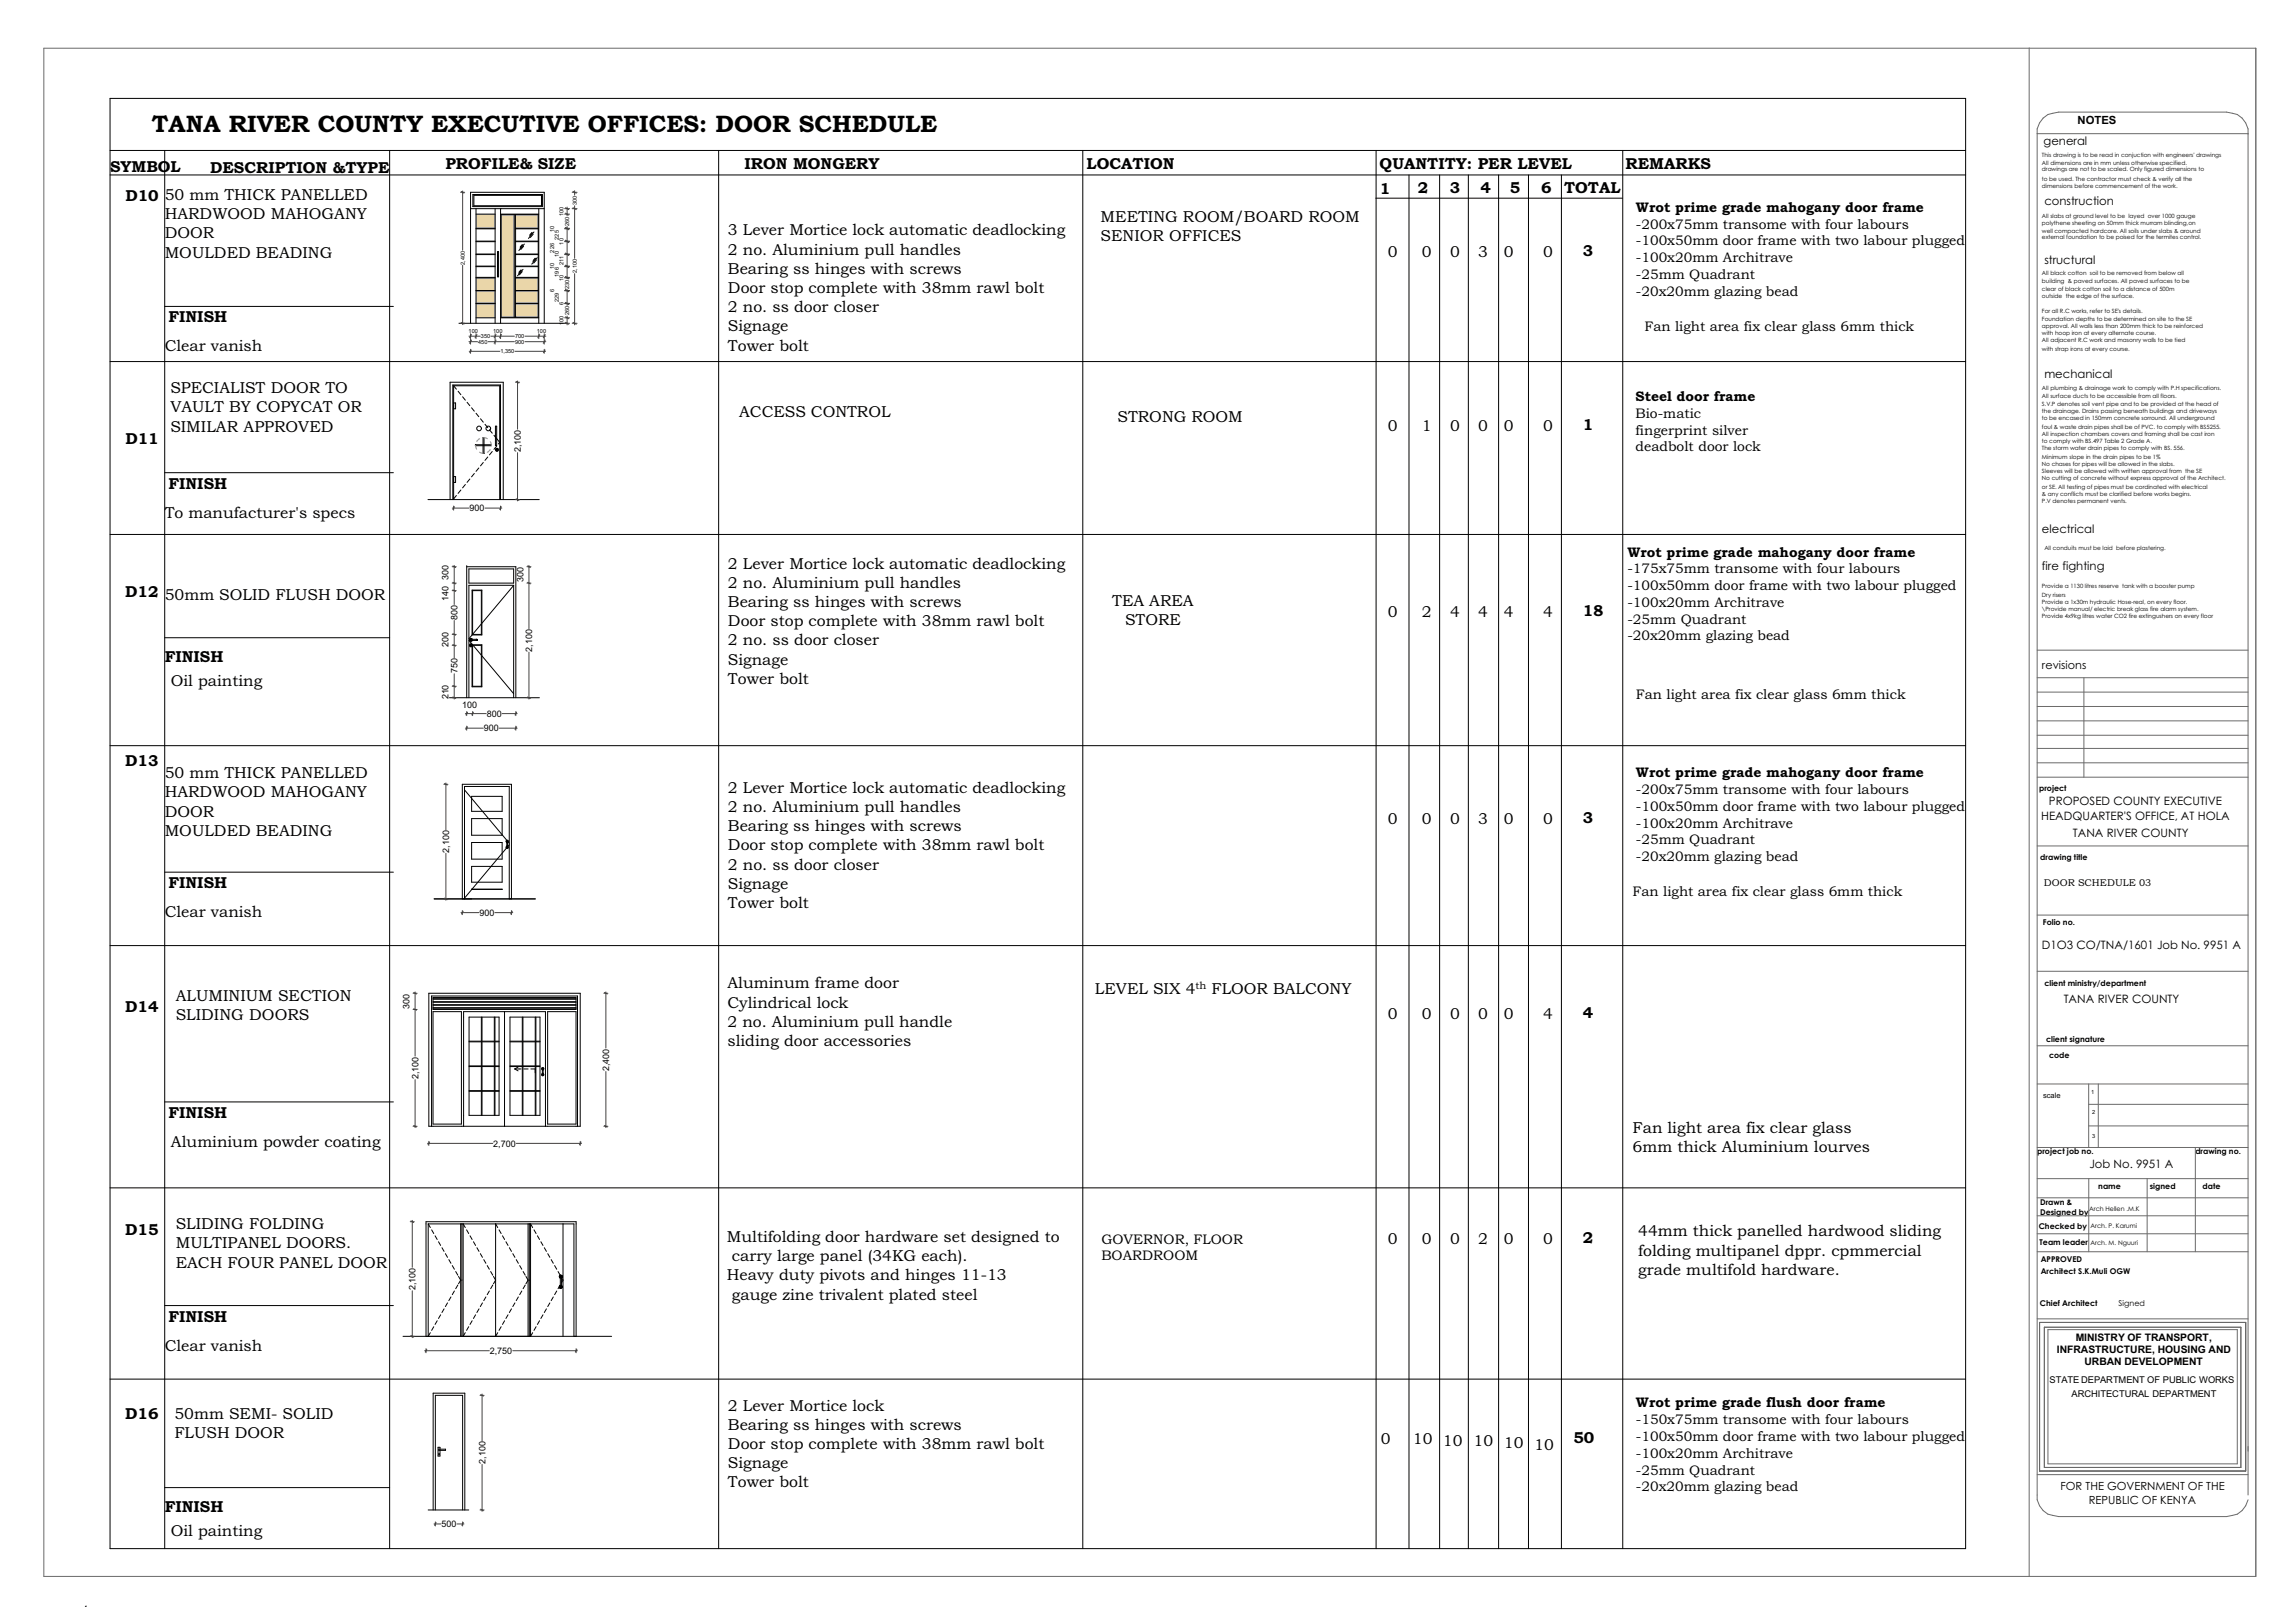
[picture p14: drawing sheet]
<svg xmlns="http://www.w3.org/2000/svg" width="841mm" height="594mm" viewBox="0 0 841 594" stroke-linecap="round" stroke-linejoin="round" font-family="sans-serif">
<defs><g id="words">
<text font-size="8.7" x="55.7" y="48.2">TANA RIVER COUNTY EXECUTIVE OFFICES: DOOR SCHEDULE</text>
<g font-size="5.8">
<text x="40.3" y="63">SYMBOL</text>
<text x="77" y="63.2">DESCRIPTION &amp;TYPE</text>
<text x="163.2" y="62.1">PROFILE&amp; SIZE</text>
<text x="272.8" y="62.1">IRON MONGERY</text>
<text x="398.2" y="61.8">LOCATION</text>
<text x="505.6" y="61.8">QUANTITY: PER LEVEL</text>
<text x="595.6" y="61.8">REMARKS</text>
<text x="505.7" y="70.9">1</text>
<text x="519.6" y="70.9">2</text>
<text x="531.3" y="70.8">3</text>
<text x="542.5" y="70.8">4</text>
<text x="553.3" y="70.8">5</text>
<text x="564.8" y="70.8">6</text>
<text x="573.2" y="70.6">TOTAL</text>
<text x="45.9" y="73.7">D10</text>
<text x="60.4" y="73.3">50 mm THICK PANELLED</text>
<text x="60.4" y="80.4">HARDWOOD MAHOGANY</text>
<text x="403.3" y="81.2">MEETING ROOM/BOARD ROOM</text>
<text x="60.4" y="87.4">DOOR</text>
<text x="266.8" y="86.3">3 Lever Mortice lock automatic deadlocking</text>
<text x="403.3" y="88.2">SENIOR OFFICES</text>
<text x="60.4" y="94.4">MOULDED BEADING</text>
<text x="266.8" y="93.3">2 no. Aluminium pull handles</text>
<text x="508.6" y="94.2">0</text>
<text x="521.1" y="94.2">0</text>
<text x="531.4" y="94.2">0</text>
<text x="541.7" y="94.2">3</text>
<text x="551.1" y="94.2">0</text>
<text x="565.4" y="94.2">0</text>
<text x="580" y="93.8">3</text>
<text x="266.8" y="100.3">Bearing ss hinges with screws</text>
<text x="266.8" y="107.4">Door stop complete with 38mm rawl bolt</text>
<text x="61.7" y="118.1">FINISH</text>
<text x="266.8" y="114.4">2 no. ss door closer</text>
<text x="266.8" y="121.4">Signage</text>
<text x="60.4" y="128.8">Clear vanish</text>
<text x="266.8" y="128.4">Tower bolt</text>
<text x="62.4" y="144.1">SPECIALIST DOOR TO</text>
<text x="62.4" y="151.1">VAULT BY COPYCAT OR</text>
<text x="270.9" y="152.8">ACCESS CONTROL</text>
<text x="409.5" y="154.8">STRONG ROOM</text>
<text x="62.4" y="158.1">SIMILAR APPROVED</text>
<text x="508.6" y="157.9">0</text>
<text x="521.1" y="157.9">1</text>
<text x="531.4" y="157.9">0</text>
<text x="541.7" y="157.9">0</text>
<text x="551.1" y="157.9">0</text>
<text x="565.4" y="157.9">0</text>
<text x="580" y="157.4">1</text>
<text x="45.9" y="162.9">D11</text>
<text x="61.7" y="179.1">FINISH</text>
<text x="60.4" y="189.7">To manufacturer's specs</text>
<text x="266.8" y="208.4">2 Lever Mortice lock automatic deadlocking</text>
<text x="266.8" y="215.4">2 no. Aluminium pull handles</text>
<text x="45.9" y="218.9">D12</text>
<text x="60.4" y="220">50mm SOLID FLUSH DOOR</text>
<text x="407.6" y="222">TEA AREA</text>
<text x="266.8" y="222.4">Bearing ss hinges with screws</text>
<text x="508.6" y="226.2">0</text>
<text x="521.1" y="226.2">2</text>
<text x="531.4" y="226.2">4</text>
<text x="541.7" y="226.2">4</text>
<text x="551.1" y="226.2">4</text>
<text x="565.4" y="226.2">4</text>
<text x="580" y="225.8">18</text>
<text x="266.8" y="229.5">Door stop complete with 38mm rawl bolt</text>
<text x="412.3" y="229">STORE</text>
<text x="266.8" y="236.5">2 no. ss door closer</text>
<text x="60.4" y="242.5">FINISH</text>
<text x="266.8" y="243.5">Signage</text>
<text x="62.6" y="251.6">Oil painting</text>
<text x="266.8" y="250.5">Tower bolt</text>
<text x="45.9" y="280.6">D13</text>
<text x="60.4" y="285.2">50 mm THICK PANELLED</text>
<text x="60.4" y="292.2">HARDWOOD MAHOGANY</text>
<text x="266.8" y="290.6">2 Lever Mortice lock automatic deadlocking</text>
<text x="60.4" y="299.2">DOOR</text>
<text x="266.8" y="297.6">2 no. Aluminium pull handles</text>
<text x="266.8" y="304.6">Bearing ss hinges with screws</text>
<text x="508.6" y="302.1">0</text>
<text x="521.1" y="302.1">0</text>
<text x="531.4" y="302.1">0</text>
<text x="541.7" y="302.1">3</text>
<text x="551.1" y="302.1">0</text>
<text x="565.4" y="302.1">0</text>
<text x="580" y="301.6">3</text>
<text x="60.4" y="306.3">MOULDED BEADING</text>
<text x="266.8" y="311.7">Door stop complete with 38mm rawl bolt</text>
<text x="266.8" y="318.7">2 no. ss door closer</text>
<text x="61.7" y="325.4">FINISH</text>
<text x="266.8" y="325.7">Signage</text>
<text x="266.8" y="332.7">Tower bolt</text>
<text x="60.4" y="336.1">Clear vanish</text>
<text x="266.6" y="362.2">Aluminum frame door</text>
<text x="401.3" y="364.2">LEVEL SIX 4</text>
<text x="444" y="364.2">FLOOR BALCONY</text>
<text x="45.9" y="370.7">D14</text>
<text x="64.4" y="366.9">ALUMINIUM SECTION</text>
<text x="266.6" y="369.2">Cylindrical lock</text>
<text x="64.4" y="373.9">SLIDING DOORS</text>
<text x="266.6" y="376.2">2 no. Aluminium pull handle</text>
<text x="508.6" y="373.5">0</text>
<text x="521.1" y="373.5">0</text>
<text x="531.4" y="373.5">0</text>
<text x="541.7" y="373.5">0</text>
<text x="551.1" y="373.5">0</text>
<text x="565.4" y="373.5">4</text>
<text x="580" y="373.1">4</text>
<text x="266.6" y="383.3">sliding door accessories</text>
<text x="61.7" y="409.6">FINISH</text>
<text x="598.3" y="415">Fan light area fix clear glass</text>
<text x="62.7" y="420.3">Aluminium powder coating</text>
<text x="598.3" y="422">6mm thick Aluminium lourves</text>
<text x="45.9" y="452.6">D15</text>
<text x="64.4" y="450.4">SLIDING FOLDING</text>
<text x="266.3" y="455.2">Multifolding door hardware set designed to</text>
<text x="580" y="455.6">2</text>
<text x="600.3" y="453.1">44mm thick panelled hardwood sliding</text>
<text x="64.4" y="457.5">MULTIPANEL DOORS.</text>
<text x="508.6" y="456">0</text>
<text x="521.1" y="456">0</text>
<text x="531.4" y="456">0</text>
<text x="541.7" y="456">2</text>
<text x="551.1" y="456">0</text>
<text x="565.4" y="456">0</text>
<text x="600.3" y="460.1">folding multipanel dppr. cpmmercial</text>
<text x="64.4" y="464.5">EACH FOUR PANEL DOOR</text>
<text x="268.2" y="462.2">carry large panel (34KG each).</text>
<text x="600.3" y="467.1">grade multifold hardware.</text>
<text x="266.3" y="469.2">Heavy duty pivots and hinges 11-13</text>
<text x="268.2" y="476.3">gauge zine trivalent plated steel</text>
<text x="61.7" y="484.3">FINISH</text>
<text x="60.4" y="494.9">Clear vanish</text>
<text x="45.9" y="519.9">D16</text>
<text x="63.9" y="520">50mm SEMI- SOLID</text>
<text x="266.8" y="516.9">2 Lever Mortice lock</text>
<text x="63.9" y="527">FLUSH DOOR</text>
<text x="266.8" y="523.9">Bearing ss hinges with screws</text>
<text x="266.8" y="530.9">Door stop complete with 38mm rawl bolt</text>
<text x="506" y="529.3">0</text>
<text x="517.7" y="529.3">10</text>
<text x="528.7" y="529.9">10</text>
<text x="540" y="529.9">10</text>
<text x="551.1" y="530.6">10</text>
<text x="562.2" y="531.2">10</text>
<text x="576.6" y="528.8">50</text>
<text x="266.8" y="538">Signage</text>
<text x="266.8" y="545">Tower bolt</text>
<text x="60.4" y="553.9">FINISH</text>
<text x="62.6" y="563">Oil painting</text>
</g>
<g font-size="5.1">
<text x="599.5" y="77.6">Wrot prime grade mahogany door frame</text>
<text x="599.5" y="83.8">-200x75mm transome with four labours</text>
<text x="599.5" y="89.9">-100x50mm door frame with two labour plugged</text>
<text x="599.5" y="96.1">-100x20mm Architrave</text>
<text x="599.5" y="102.2">-25mm Quadrant</text>
<text x="599.5" y="108.4">-20x20mm glazing bead</text>
<text x="602.6" y="121.2">Fan light area fix clear glass 6mm thick</text>
<text x="599.3" y="147">Steel door frame</text>
<text x="599.3" y="153.1">Bio-matic</text>
<text x="599.3" y="159.3">fingerprint silver</text>
<text x="599.3" y="165.4">deadbolt door lock</text>
<text x="596.4" y="203.9">Wrot prime grade mahogany door frame</text>
<text x="596.4" y="210.1">-175x75mm transome with four labours</text>
<text x="596.4" y="216.2">-100x50mm door frame with two labour plugged</text>
<text x="596.4" y="222.4">-100x20mm Architrave</text>
<text x="596.4" y="228.6">-25mm Quadrant</text>
<text x="596.4" y="234.7">-20x20mm glazing bead</text>
<text x="599.5" y="256">Fan light area fix clear glass 6mm thick</text>
<text x="599.5" y="284.8">Wrot prime grade mahogany door frame</text>
<text x="599.5" y="291">-200x75mm transome with four labours</text>
<text x="599.5" y="297.1">-100x50mm door frame with two labour plugged</text>
<text x="599.5" y="303.3">-100x20mm Architrave</text>
<text x="599.5" y="309.4">-25mm Quadrant</text>
<text x="599.5" y="315.6">-20x20mm glazing bead</text>
<text x="598.3" y="328.4">Fan light area fix clear glass 6mm thick</text>
<text x="403.6" y="455.7">GOVERNOR, FLOOR</text>
<text x="403.6" y="461.9">BOARDROOM</text>
<text x="599.5" y="515.7">Wrot prime grade flush door frame</text>
<text x="599.5" y="521.9">-150x75mm transome with four labours</text>
<text x="599.5" y="528">-100x50mm door frame with two labour plugged</text>
<text x="599.5" y="534.2">-100x20mm Architrave</text>
<text x="599.5" y="540.3">-25mm Quadrant</text>
<text x="599.5" y="546.5">-20x20mm glazing bead</text>
</g>
<g font-size="4.3">
<text x="748.9" y="53.3">general</text>
<text x="749.1" y="75.1">construction</text>
<text x="749.1" y="96.6">structural</text>
<text x="749.1" y="138.3">mechanical</text>
<text x="748.3" y="195.4">electrical</text>
<text x="748.3" y="209">fire fighting</text>
</g>
<g font-size="4.2">
<text x="750.8" y="295.1">PROPOSED COUNTY EXECUTIVE</text>
<text x="748" y="300.5">HEADQUARTER'S OFFICE, AT HOLA</text>
<text x="759.6" y="306.8">TANA RIVER COUNTY</text>
<text x="748.2" y="347.7">D1O3 CO/TNA/1601 Job No. 9951 A</text>
<text x="756.3" y="367.6">TANA RIVER COUNTY</text>
<text x="765.7" y="428">Job No. 9951 A</text>
</g>
<g font-size="4.1">
<text x="761.3" y="45.6">NOTES</text>
<text x="748.3" y="245.1">revisions</text>
<text x="755.1" y="546">FOR THE GOVERNMENT OF THE</text>
<text x="765.4" y="551.2">REPUBLIC OF KENYA</text>
</g>
<g font-size="3.8">
<text x="438.1" y="362.3">th</text>
<text x="760.7" y="491.5">MINISTRY OF TRANSPORT,</text>
<text x="753.7" y="495.9">INFRASTRUCTURE, HOUSING AND</text>
<text x="763.8" y="500.2">URBAN DEVELOPMENT</text>
</g>
<text font-size="3.6" x="749" y="324.8">DOOR SCHEDULE 03</text>
<g font-size="3.4">
<text x="751.1" y="506.9">STATE DEPARTMENT OF PUBLIC WORKS</text>
<text x="759.1" y="511.8">ARCHITECTURAL DEPARTMENT</text>
</g>
<g font-size="3.3">
<text x="190.8" y="165.7" transform="rotate(-90 190.8 165.7)">2,100</text>
<text x="172.1" y="187.4">900</text>
<text x="164.4" y="212.5" transform="rotate(-90 164.4 212.5)">300</text>
<text x="191.8" y="213.4" transform="rotate(-90 191.8 213.4)">300</text>
<text x="164.4" y="220.3" transform="rotate(-90 164.4 220.3)">140</text>
<text x="167.6" y="227.2" transform="rotate(-90 167.6 227.2)">800</text>
<text x="164.4" y="237.2" transform="rotate(-90 164.4 237.2)">200</text>
<text x="195" y="238.8" transform="rotate(-90 195 238.8)">2,100</text>
<text x="167.6" y="246.7" transform="rotate(-90 167.6 246.7)">750</text>
<text x="164.4" y="256.3" transform="rotate(-90 164.4 256.3)">210</text>
<text x="169.4" y="259.5">100</text>
<text x="178.4" y="262.7">800</text>
<text x="177.3" y="268">900</text>
<text x="164.6" y="312.5" transform="rotate(-90 164.6 312.5)">2,100</text>
<text x="175.7" y="335.6">900</text>
<text x="150.1" y="369.7" transform="rotate(-90 150.1 369.7)">300</text>
<text x="153.3" y="395.4" transform="rotate(-90 153.3 395.4)">2,100</text>
<text x="223.2" y="392.4" transform="rotate(-90 223.2 392.4)">2,400</text>
<text x="180.8" y="420.2">2,700</text>
<text x="152.3" y="472.8" transform="rotate(-90 152.3 472.8)">2,100</text>
<text x="179.5" y="496.2">2,750</text>
<text x="177.9" y="536.4" transform="rotate(-90 177.9 536.4)">2,100</text>
<text x="161.8" y="559.6">500</text>
</g>
<g font-size="2.9">
<text x="747.2" y="289.7">project</text>
<text x="747.7" y="315.1">drawing title</text>
<text x="748.6" y="338.8">Folio no.</text>
<text x="749.1" y="361.3">client ministry/department</text>
<text x="749.8" y="381.9">client signature</text>
<text x="750.9" y="387.7">code</text>
<text x="746.5" y="423">project job no.</text>
<text x="804.5" y="423">drawing no.</text>
<text x="768.9" y="435.7">name</text>
<text x="787.8" y="435.7">signed</text>
<text x="807.1" y="435.7">date</text>
<text x="747.6" y="441.5">Drawn &amp;</text>
<text x="747.6" y="445.2">Designed by</text>
<text x="747.1" y="450.4">Checked by</text>
<text x="747.4" y="456.3">Team leader</text>
<text x="747.8" y="462.5">APPROVED</text>
<text x="747.8" y="466.7">Architect S.K.Muli OGW</text>
<text x="747.5" y="478.6">Chief Architect</text>
<text x="776.4" y="478.4">Signed</text>
</g>
<text font-size="2.8" x="748.7" y="402.3">scale</text>
<g font-size="2.3">
<text x="765.5" y="443.8">Arch Hellen .M.K</text>
<text x="766" y="450">Arch. P. Karumi</text>
<text x="766" y="456.1">Arch. M. Nguuri</text>
</g>
<g font-size="2.1">
<text x="748.3" y="57.4">This drawing is to be read in conjuction with engineers' drawings</text>
<text x="748.3" y="60.6">All dimensions are in mm unless otherwise specified.</text>
<text x="748.3" y="62.7">drawings are not to be scaled. Only figured dimensions to</text>
<text x="748.3" y="66.3">to be used. The contractor must check &amp; verify all the</text>
<text x="748.3" y="69">dimensions before commencement of the work.</text>
<text x="211.3" y="75.2" transform="rotate(-90 211.3 75.2)">300</text>
<text x="206.5" y="79.2" transform="rotate(-90 206.5 79.2)">100</text>
<text x="208.6" y="82.8" transform="rotate(-90 208.6 82.8)">260</text>
<text x="748.3" y="79.8">All slabs at ground level to be layed over 1000 gauge</text>
<text x="748.3" y="82.5">polythene sheeting on 50mm thick murram blinding,on</text>
<text x="203.1" y="84.9" transform="rotate(-90 203.1 84.9)">10</text>
<text x="204.8" y="87.8" transform="rotate(-90 204.8 87.8)">225</text>
<text x="206.5" y="89.6" transform="rotate(-90 206.5 89.6)">10</text>
<text x="748.3" y="85.5">well compacted hardcore. All soils under slabs &amp; around</text>
<text x="748.3" y="87.7">external foundation to be poised for the termites control.</text>
<text x="203.1" y="92.5" transform="rotate(-90 203.1 92.5)">226</text>
<text x="204.8" y="94.3" transform="rotate(-90 204.8 94.3)">10</text>
<text x="170.3" y="97" transform="rotate(-90 170.3 97)">2,400</text>
<text x="203.1" y="98.8" transform="rotate(-90 203.1 98.8)">10</text>
<text x="204.8" y="101.4" transform="rotate(-90 204.8 101.4)">196</text>
<text x="206.5" y="97" transform="rotate(-90 206.5 97)">211</text>
<text x="211.3" y="100" transform="rotate(-90 211.3 100)">2,100</text>
<text x="748.3" y="100.9">All black cotton soil to be removed from below all</text>
<text x="203.1" y="107.1" transform="rotate(-90 203.1 107.1)">6</text>
<text x="206.5" y="102.9" transform="rotate(-90 206.5 102.9)">10</text>
<text x="208.6" y="105.8" transform="rotate(-90 208.6 105.8)">230</text>
<text x="748.3" y="103.5">building &amp; paved surfaces. All paved surfaces to be</text>
<text x="748.3" y="106.6">clear of black cotton soil to a distance of 500m</text>
<text x="204.8" y="110.6" transform="rotate(-90 204.8 110.6)">229</text>
<text x="206.5" y="111.8" transform="rotate(-90 206.5 111.8)">6</text>
<text x="748.3" y="109.3">outside the edge of the surface.</text>
<text x="206.5" y="119.2" transform="rotate(-90 206.5 119.2)">100</text>
<text x="208.6" y="115.6" transform="rotate(-90 208.6 115.6)">260</text>
<text x="748.3" y="114.5">For all R.C works, refer to SE's details.</text>
<text x="748.3" y="117.6">Foundation depths to be determined on site to the SE</text>
<text x="171.7" y="121.9">100</text>
<text x="175.2" y="126">450</text>
<text x="176.2" y="123.9">350</text>
<text x="180.7" y="121.9">100</text>
<text x="188.7" y="123.9">700</text>
<text x="188.7" y="126">900</text>
<text x="196.7" y="121.9">100</text>
<text x="748.3" y="120.2">approval. All walls less than 200mm thick to be reinforced</text>
<text x="748.3" y="122.9">with hoop iron at every alternate course.</text>
<text x="748.3" y="125.5">All adjacent R.C work and masonry walls to be tied</text>
<text x="183.4" y="129.5">1,350</text>
<text x="748.3" y="128.6">with strap irons at every course.</text>
<text x="748.3" y="143.1">All plumbing &amp; drainage work to comply with P.H specifications.</text>
<text x="748.3" y="145.7">All surface ducts to be accessible from all floors.</text>
<text x="748.3" y="148.8">S.V.P denotes soil vent pipe and to be provided at the head of</text>
<text x="748.3" y="151.4">the drainage. Drains passing beneath buildings and driveways</text>
<text x="748.3" y="154">to be encased in 150mm concrete sorround. All underground</text>
<text x="748.3" y="157.1">foul &amp; waste drain pipes shall be of PVC. to comply with BS5255.</text>
<text x="748.3" y="159.8">All inspection chambers covers and framing shall be cast iron</text>
<text x="748.3" y="162.4">to comply with BS.497 Table 2 Grade A.</text>
<text x="748.3" y="165">The storm water drain pipes to comply with BS. 556.</text>
<text x="748.3" y="168.1">Minimum slope in the drain pipes to be 1%</text>
<text x="748.3" y="170.7">No chases for pipes will be allowed in the slabs.</text>
<text x="748.3" y="173.4">Sleeves will be allowed with written approval from the SE</text>
<text x="748.3" y="176">No cutting of concrete without express approval of the Architect.</text>
<text x="748.3" y="179.1">or SE. All testing of pipes must be cordinated with electrical</text>
<text x="748.3" y="181.7">&amp; any conflicts must be clarified before works begins.</text>
<text x="748.3" y="184.3">P.V denotes permanent vents.</text>
<text x="749.1" y="201.5">All conduits must be laid before plastering.</text>
<text x="748.3" y="215.5">Provide a 1130 litres reserve tank with a booster pump</text>
<text x="748.3" y="218.6">Dry risers</text>
<text x="748.3" y="221.2">Provide a 1x30m hydraulic Hose-real, on every floor.</text>
<text x="748.3" y="223.9">\Provide manual/ electric break glass fire alarm system.</text>
<text x="748.3" y="226.5">Provide 4x9kg litres water CO2 fire extingushers on every floor</text>
<text x="766.3" y="400.9">1</text>
<text x="766.7" y="408.4">2</text>
<text x="766.7" y="417.1">3</text>
</g>
</g></defs>
<path d="M31.7 588.6h-.4" fill="none" stroke="#000" stroke-width=".37"/>
<g fill="none" stroke="#6a6a6a" stroke-width=".37">
<path d="M16.1 17.7h810.5v560h-810.5zM743.6 17.5v560.2M746.5 49h77.3M746.5 238.2h77.3M746.5 248.3h77.3M746.5 253.6h77.3M746.5 258.9h77.3M763.6 248.3v36.5M746.5 264.2h77.3M746.5 269.4h77.3M746.5 274.3h77.3M746.5 279.5h77.3"/>
<path d="M746.5 284.8h77.3M746.5 310h77.3M746.5 335.3h77.3M746.5 355.9h77.3M746.5 397.2h77.3M746.5 383.2h77.3M765.4 397.2v23.3M768.9 397.2v23.3M765.4 412.6h58.4M765.4 404.7h58.4M746.5 431.9h77.3M746.5 420.5h77.3"/>
<path d="M746.5 438.9h77.3M765.4 431.9v26.8M786.8 431.9v26.8M804.5 420.5v38.2M746.5 458.7h77.3M746.5 445.5h77.3M746.5 452.1h77.3M746.5 483.3h77.3M747.4 484.6h75.5v54.5h-75.5zM749.1 486.4h72.1v51.3h-72.1zM750.5 487.2h69.3v49.2h-69.3zM746.5 540.4h77.3"/>
<path d="M823.8 547.8v-500.6a7.1 7.1 0 0 0-5.7-5.7l-2.2-.4h-61.5l-2.2 .4a7.1 7.1 0 0 0-5.7 5.7v502.4a7.1 7.1 0 0 0 5.7 5.7l2.2 .4h61.5l2.2-.4a7.1 7.1 0 0 0 5.7-5.7"/>
</g>
<path d="M188.9 111.3h8.3v5h-8.3z" fill-rule="evenodd" fill="#fff"/>
<path d="M189 111.3l-.1 .1M189.8 111.3l-.9 1.5M191.2 111.3l-2.3 4.7M193.1 111.3l-1.6 2.8-1.6 2.2M194 111.3l-1.1 2.1-2.1 2.9M194.7 111.3l-3.2 5M195.5 111.3l-3.1 5M196.8 111.3l-2.2 3.5-.6 1.5M197.2 115.2l-.5 1.1M197.2 113.1l-1.4 3.2M197.2 116.1l-.1 .2" fill="none" stroke="#fff" stroke-width=".37"/>
<path d="M188.9 106.6h8.3v4.5h-8.3z" fill-rule="evenodd" fill="#fff"/>
<path d="M190.2 106.6l-1.3 2.7M191.2 106.6l-2.3 4.1M192.1 106.6l-3 4.5M192.9 106.6l-2.9 4.5M194.2 106.6l-2.9 4.5M195.3 106.6l-1 1.6-1.1 2.9M196.8 106.6l-1.7 2.4-1 2.1M197.2 108.7l-1.6 2.4M197.2 110.7l-.2 .4M197.2 107.4l-2.3 3.7" fill="none" stroke="#fff" stroke-width=".37"/>
<path d="M188.9 101.8h8.3v4.6h-8.3z" fill-rule="evenodd" fill="#fff"/>
<path d="M189.5 101.8l-.6 .8M190.3 101.8l-1.4 2.1M191.5 101.8l-2.6 4.1M192.7 101.8a10.4 10.4 0 0 0-2.4 4.6M193 106.3v.1M194.2 101.8l-2.9 4.6M195.2 101.8l-3 4.6M196.1 101.8l-3.1 4.5M197.2 103.6l-1.8 2.8M197.2 105.9l-.3 .5M197.2 102l-2.9 4.4" fill="none" stroke="#fff" stroke-width=".37"/>
<path d="M188.9 78.7h8.3v5h-8.3z" fill-rule="evenodd" fill="#fff"/>
<g fill="none" stroke="#fff" stroke-width=".37">
<path d="M190.5 78.7l-1.6 2.8M192.1 78.7l-3.2 4.2M193 78.7l-3.5 5M193.5 78.7l-3.2 5M194.3 78.7l-3 5M195.6 78.7l-1.1 1.9-1.3 3M195.6 78.7h.1M197.2 78.7l-1.3 2.8-1.3 2.2M195.5 83.6l-.1 .1M197.2 82.9l-.5 .8M197.2 80.7l-1.7 2.9M197.2 81.6l-1.3 2.1"/>
<path d="M197.2 82.9h.1"/>
</g>
<g fill="#f2d696">
<path d="M183.6 78.7h4.8v37.6h-4.8z" fill-rule="evenodd"/>
<path d="M188.9 78.7h8.3v5h-8.3z" fill-rule="evenodd"/>
<path d="M188.9 101.8h8.3v4.6h-8.3z" fill-rule="evenodd"/>
<path d="M188.9 106.6h8.3v4.5h-8.3z" fill-rule="evenodd"/>
<path d="M188.9 111.3h8.3v5h-8.3z" fill-rule="evenodd"/>
</g>
<path d="M173.1 78.7h8.3v5h-8.3z" fill-rule="evenodd" fill="#fff"/>
<path d="M173.7 78.7l-.6 .7M175.3 78.7l-2.2 3M176.3 78.7l-3.2 4.5M177.3 78.7l-3.6 5M178.6 78.7l-3.7 5M179.8 78.7l-3.8 5M181.2 78.7l-3.5 5M181.4 79.8l-2.8 3.9M179.6 83.6l-.1 .1M181.4 82.8l-.6 .9M181.4 81.2l-1.8 2.4" fill="none" stroke="#fff" stroke-width=".37"/>
<g fill="#f2d696">
<path d="M174.4 78.7h7v5h-7z" fill-rule="evenodd"/>
<path d="M174.4 101.8h7v4.6h-7z" fill-rule="evenodd"/>
<path d="M174.4 106.6h7v4.6h-7z" fill-rule="evenodd"/>
<path d="M174.4 111.3h7v5.2h-7z" fill-rule="evenodd"/>
</g>
<g fill="none" stroke="#000" stroke-width=".37">
<path d="M40.3 36.1h680v531.4h-680zM40.3 55.1h680M60.4 55.1v512.4M142.8 55.1v512.4M263.3 55.1v512.4M396.8 55.1v512.4M504.3 55.1v512.4M594.7 55.1v512.4M40.3 64.1h680M172.4 76.5h27M173.3 71.3h25.5v4.4h-25.5zM173.7 71.6h24.7v3.8h-24.7z"/>
<path d="M174.4 78.5h7M174.4 76.5v42M181.4 76.5v42M183.4 76.5v42M183.4 78.5h14M183.6 76.4v.1M183.6 78.7h13.6v37.6h-13.6zM188.4 78.7v37.6M188.9 78.7v37.6M197.4 76.5v42M504.2 72.6h90.3M516.3 64.1v503.4"/>
<path d="M527.6 64.1v503.4M538.1 64.1v503.4M549.2 64.1v503.4M560.1 64.1v503.4M572.2 64.1v503.4M174.4 97.5h7M174.4 88.4h7M174.4 83.7h7M174.4 93.1h7M174.4 88.6h7M174.4 83.9h7M174.4 93.3h7"/>
<path d="M174.4 97.7h7M182.3 92.2h.4v9.2h-.4zM188.9 97.5h8.3M188.9 88.4h8.3M188.9 83.7h8.3M188.9 93.1h8.3M188.9 88.6h8.3M188.9 83.9h8.3M188.9 93.3h8.3M188.9 97.7h8.3M190.9 98.9l-.7 .9M191.1 99l-1 1.2"/>
<path d="M191.4 99.5l-1 1.2M191.4 89.6l-.7 .9M191.6 89.7l-1 1.2M191.7 98.7l-2.1 2.4M191.9 90.2l-1.1 1.2M192.2 89.4l-2.1 2.4M194.9 85.2l-.7 .9M195.1 85.3l-1 1.2M195.4 85.8l-1 1.2M195.7 85l-2.1 2.4M196.1 94.6l-.7 .9M196.3 94.7l-1 1.2"/>
<path d="M196.6 95.2l-1 1.2M196.9 94.4l-2 2.4M60.4 112.3h83.8M168.2 118.5h39.6M172.4 118.5v-48h27v48M174.4 116.5h7M174.4 106.6h7M174.4 111.3h7M174.4 101.8h7M174.4 106.4h7M174.4 111.2h7M174.4 101.6h7"/>
<path d="M183.4 116.5h14M188.9 106.6h8.3M188.9 111.3h8.3M188.9 101.8h8.3M188.9 106.4h8.3M188.9 111.2h8.3M188.9 101.6h8.3M40.3 132.5h680M166.2 141.4h16.9v41.7M166.2 141.4l1 1.2M166.2 141.4v41.7M166.2 147.7h.7v2.1h-.7"/>
<path d="M167.9 143.4l1 1.2M169.5 145.4l1 1.2M171.2 147.4l1 1.3M172.8 149.4l1 1.3M174.4 151.4l1.1 1.3M176.1 153.5l1 1.2M177.7 155.5l1 1.2M179.4 157.5l1 1.2M181 159.5l1 1.3M181.6 156.2h.4v7h-.4zM60.4 173.2h83.8M166.2 174.6h.7v2.2h-.7"/>
<path d="M168.9 179.6l-1 1.2M170.5 177.5l-1 1.3M172.2 175.5l-1 1.3M173.8 173.5l-1 1.2M174.2 163h5.8v.3h-5.8M174.2 163v.3M174.3 163v.3M175.5 171.5l-1.1 1.2M177 166.1v-5.7h.4v5.7M177 166.1h.4M177.1 169.5l-1 1.2M178.7 167.5l-1 1.2"/>
<path d="M180.4 165.4l-1 1.3M182 164.7v.4M182 165.1h.1M182 163.4l-1 1.3M182.1 160.8l1 1.3-.5 .6M182.2 165.1h-.2M182.2 165.1h.1M182.2 164.5l-.2 .1M182.2 164.5v.1M182.2 164.6v.5M40.3 195.8h680M156.8 183.1h40.8"/>
<path d="M165.9 183.1v-42h17.5v42M167.2 181.6l-1 1.2M184.4 183.1v-43h-19.5v43M171 207.3v48.4M171 207.7h18v48M171.8 208.5h16.4v5.2h-16.4zM173 216.2h3.6v16.5h-3.6zM173.2 216.4h3.2v16.1h-3.2zM188.2 214.5l-11.6 13.9M60.4 233.7h82.4M171.8 234.6l1.4 1.7M172.4 234.5l.1 .1"/>
<path d="M172.4 234.3h2.4l.2 .2-.2 .2h-2.2zM172.5 236.2l-.1 .1M172.5 234.3l-.1 .2M172.5 236.2l.2 .1-.1 .5zM172.6 234.3v.3M172.7 234.3v.3M173 236.3h3.6v15.4h-3.6zM173 232.7l-1.2 1.4M173.1 234.7h.1M173.1 234.3a.54 .54 0 0 0-.8-.2 .54 .54 0 0 0-.1 .8 .54 .54 0 0 0 .9-.2M173.2 236.5h3.2v15h-3.2zM173.4 236.5l3 3.6"/>
<path d="M174.7 234.3v.3M174.8 234.3v.3M176.4 228.6l-3.2 3.8M164.7 255.7h33M176.6 240.3l11.6 13.9M188.2 255.7v-41.2h-16.4v41.2M40.3 273.2h680M170.2 289.4l15.5 18.5M172.8 291.8h11.2v5.5h-11.2zM172.8 300h11.2v6.1h-11.2zM60.4 319.6h83.8M172.8 317.5h11.2v5.8h-11.2z"/>
<path d="M172.8 308.7h11.2v6.1h-11.2zM185.6 310.8l-15.4 18.3M185.7 308.6v.1M185.7 307.9l-.2 .4 .2 .3M185.7 307.9l.5 .2v.4M185.7 310.1h.1M185.9 308.2h.1M185.9 308.2v2.4M185.9 310.6h.1M186 310.1a.4 .4 0 0 1 .2 .6 .4 .4 0 0 1-.7 .1 .4 .4 0 0 1 .2-.7M186.2 308.5l.4 .5M186.2 308.5l-.2 .2"/>
<path d="M186.6 309.6l-.5 .6M159.1 329.4h37.1M169.4 329.4v-42h18v42M172.8 325.8l11.2 .1zM186.6 329.4v-41.2h-16.4v41.2M40.3 346.5h680M157.1 364h55.5v48.7h-55.5zM158.7 369.5h52.4M158.7 369.3h52.4M158.7 368.4h52.4M158.7 368.2h52.4M158.7 367.3h52.4"/>
<path d="M158.7 367.1h52.4M158.7 366.2h52.4M158.7 366h52.4M158.7 365.5h52.4v4.4h-52.4zM158.7 370.7h10.4v41.2h-10.4zM171.9 372.7h11v36h-11zM176.4 372.7v8.8h-4.5M181.1 372.7v8.8h-4.5v-8.8M181.4 372.7v8.8h1.5M184.9 370.7v42M186.9 372.7h11v36h-11zM191.4 372.7v8.8h-4.5"/>
<path d="M196.1 372.7v8.8h-4.5v-8.8M196.4 372.7v8.8h1.5M200.7 370.7h10.4v41.2h-10.4zM171.9 381.8h4.5v8.8h-4.5M171.9 390.8h4.5v8.9h-4.5M171.9 399.9h4.5v8.8M176.6 381.8h4.5v8.8h-4.5zM176.6 390.8h4.5v8.9h-4.5zM182.9 399.9h-1.5v8.8M182.9 390.8h-1.5v8.9h1.5M182.9 381.8h-1.5v8.8h1.5M186.9 399.9h4.5v8.8"/>
<path d="M186.9 390.8h4.5v8.9h-4.5M186.9 381.8h4.5v8.8h-4.5M188.6 391.7l1.2 .7M188.6 391.7h2.3M189.8 391l-1.2 .7M191.6 390.8h4.5v8.9h-4.5zM191.6 381.8h4.5v8.8h-4.5zM191.9 391.7h1.6M194.5 391.7h1.6M197.9 399.9h-1.5v8.8M197.9 390.8h-1.5v8.9h1.5M197.9 381.8h-1.5v8.8h1.5"/>
<path d="M198.7 393.4v.1M198.8 391.5l.2 .1-.1 2.4zM199 392a.39 .39 0 0 0 .2-.6 .39 .39 0 0 0-.6 0 .39 .39 0 0 0 .1 .6M199 393.8v.1M199 393.4a.4 .4 0 0 1 .2 .7 .4 .4 0 0 1-.6 0 .4 .4 0 0 1 .1-.6M60.4 403.8h83.8M176.6 408.7v-8.8h4.5v8.8M191.6 408.7v-8.8h4.5v8.8M199.9 412.7v-42h-30v42M211.6 412.7v-47.7h-53.5v47.7M40.3 435.3h680M156.9 448.5l.8 1.3"/>
<path d="M156.9 448.5v41.2l.8-1.4M156.9 448.5h53.4v41.2M158.2 450.7l.8 1.3M159.4 452.9l.8 1.3M160.7 455l.8 1.4M162 457.2l.7 1.4M163.2 459.4l.8 1.3M168.8 448.5v41.2M169.3 448.5v41.2M170.5 449.8l-.8-1.3v41.2l.8-1.4M171 450.7l.8 1.3M172.2 452.9l.8 1.3"/>
<path d="M173.5 455l.8 1.4M174.8 457.2l.7 1.4M176 459.4l.8 1.3M182.4 449.8l-.8-1.3v41.2l.8-1.4M182.9 450.7l.8 1.3M184.1 452.9l.8 1.3M185.4 455l.8 1.4M186.7 457.2l.7 1.4M187.9 459.4l.8 1.3M193.5 448.5v41.2M194 448.5v41.2M195.2 449.8l-.8-1.3v41.2l.8-1.4"/>
<path d="M195.7 450.7l.8 1.3M196.9 452.9l.8 1.3M198.2 455l.8 1.4M199.5 457.2l.7 1.4M200.7 459.4l.8 1.3M206.3 448.5v41.2M60.4 478.4h83.8M162.7 479.6l-.7 1.4M164 477.4l-.8 1.4M164.5 461.6l.8 1.3M165.3 475.3l-.8 1.3M165.7 463.8l.8 1.3"/>
<path d="M166.5 473.1l-.8 1.3M167 465.9l.8 1.4M167.8 470.9l-.8 1.3M168 467.7l.8 1.4-.8 1.3M169.3 469.1h.1M175.5 479.6l-.7 1.4M176.8 477.4l-.8 1.4M177.3 461.6l.8 1.3M178.1 475.3l-.8 1.3M178.5 463.8l.8 1.3M179.3 473.1l-.8 1.3M179.8 465.9l.8 1.4"/>
<path d="M180.6 470.9l-.8 1.3M180.8 467.7l.8 1.4-.8 1.3M187.4 479.6l-.7 1.4M188.7 477.4l-.8 1.4M189.2 461.6l.8 1.3M190 475.3l-.8 1.3M190.4 463.8l.8 1.3M191.2 473.1l-.8 1.3M191.7 465.9l.8 1.4M192.5 470.9l-.8 1.3M192.7 467.7l.8 1.4-.8 1.3M194 469.1h.1"/>
<path d="M200.2 479.6l-.7 1.4M201.5 477.4l-.8 1.4M202 461.6l.8 1.3M202.8 475.3l-.8 1.3M203.2 463.8l.8 1.3M204 473.1l-.8 1.3M204.5 465.9l.8 1.4M205 471.4l-.5 .8M205 471.3v.5l.5 .3M205.3 471.1l-.3 .5 .3 .4M205.3 470.9l-.2 .3M205.3 471.1h.1"/>
<path d="M205.3 471.1l-.3 .2M205.4 467.9v.1M205.4 471.4l.2 .4M205.4 471.4h.1M205.4 472.1h.1M205.5 467.3l-.6 .5 .4 .5-.3-.5 .3-.5M205.5 467.3h-.2M205.5 467.3l.4 .2M205.6 471.7h.1M205.6 467.7l-.3 .4v3.1l.3 .5M205.6 467.6v.1M205.6 471.7l.3 .1"/>
<path d="M205.6 467.6l-.2 .3M205.7 467.8v.1M205.7 471.6v.1M205.7 467.7v.1M205.7 471.4v.2M205.7 471.7l.2 .1M205.7 467.9h.3M205.7 471.7l.1 .1M205.8 468h.1M205.8 471.7v.1M205.8 471.4h.1M205.8 467.6h.1"/>
<path d="M205.8 471.8h.1M205.8 467.6h-.1M205.8 471.4h-.1M205.8 471.2l.1 .1M205.9 467.6l-.2 .1M205.9 467.6l.1 .1M205.9 471.4h-.2M205.9 471.4h.1M205.9 471.3h.1M205.9 467.6h-.1M205.9 467.6h.1M205.9 468h.1"/>
<path d="M205.9 471.8h.1M205.9 467.5h.1M205.9 468.1l.4 1-.5 .9M205.9 471.8l-.4 .3M205.9 468.1h.1M205.9 467.5l-.3 .1M205.9 467.5l.1 .1M206 468.1l-.1 3.2M206 471.3l.1 .1M206 471.7l-.1 .1M206 471.4v.3M206 467.7v.2"/>
<path d="M206 467.6h.1M206 467.6l.1 .3M206 471.7h.1M206.1 467.9l-.1 .2M206.1 471.4h.1M206.1 467.9h.1M206.1 471.4l-.1 .3M147.7 489.7h76.4M156.1 489.7v-42h55v42M159 486.2l-.8 1.3M160.2 484l-.8 1.3M161.5 481.8l-.8 1.3"/>
<path d="M169.3 489.7h.1M171.8 486.2l-.8 1.3M173 484l-.8 1.3M174.3 481.8l-.8 1.3M183.7 486.2l-.8 1.3M184.9 484l-.8 1.3M186.2 481.8l-.8 1.3M194 489.7h.1M196.5 486.2l-.8 1.3M197.7 484l-.8 1.3M199 481.8l-.8 1.3M40.3 505.4h680"/>
<path d="M160.5 530.3h.7v3.3h-.7zM160.8 531h2.5v.5h-2.5zM160.8 532.7l.2 .3zM60.4 545.1h82.4M156.9 553.3h14.9M158.7 553.3v-42.8h11.6v42.8M159.5 553.3v-42h10v42"/>
<circle cx="175.6" cy="157" r=".86"/>
<circle cx="178.9" cy="157" r=".86"/>
<circle cx="182.1" cy="164.8" r=".54"/>
<circle cx="172.6" cy="236.5" r=".54"/>
</g>
<path d="M174.3 163.2l.4 1.4M175.7 165.7l1.4 .4M175.8 160.8l-1.1 1M177.2 160.4l1.4 .4M179.6 164.7l-1 1M179.7 161.8l.4 1.5" fill="none" stroke="#999" stroke-width=".37"/>
<g fill="none" stroke="#573938" stroke-width=".37">
<path d="M168.8 70.5h1.5M169 70.2l1 .6M169.5 70v21.7M206.9 78.5h1.8M206.9 76.5h1.8M207.2 76.1l1.2 .7M207.2 78.1l1.2 .7M207.8 75.9v3.2M209.7 76.5h1.8M209.7 70.5h1.8M210 70.1l1.2 .7M210 76.1l1.2 .7"/>
<path d="M210.6 69.9v1.6M210.6 75.4v19.3M169.5 97.2v21.8M206.9 97.7h1.8M206.9 97.5h1.8M206.9 93.3h1.8M206.9 93.1h1.8M206.9 88.6h1.8M206.9 88.4h1.8M206.9 83.9h1.8M206.9 83.7h1.8M207.2 97.4l1.2 .7"/>
<path d="M207.2 92.9l1.2 .7M207.2 88.2l1.2 .7M207.2 83.5l1.2 .7M207.2 97.2l1.2 .7M207.2 92.7l1.2 .7M207.2 88l1.2 .7M207.2 83.3l1.2 .7M207.8 83v19.2M168.8 118.5h1.5M169 118.2l1 .6M206.9 118.5h1.8M206.9 116.5h1.8"/>
<path d="M206.9 111.3h1.8M206.9 111.2h1.8M206.9 106.6h1.8M206.9 106.4h1.8M206.9 101.8h1.8M206.9 101.6h1.8M207.2 110.9l1.2 .7M207.2 106.2l1.2 .7M207.2 101.5l1.2 .7M207.2 118.1l1.2 .7M207.2 116.1l1.2 .7M207.2 110.8l1.2 .7"/>
<path d="M207.2 106.1l1.2 .7M207.2 101.3l1.2 .7M207.8 106.1v5.8M207.8 115.8v3.3M209.7 118.5h1.8M210 118.1l1.2 .7M210.6 100.3v18.8M171.8 123.2h4.2M171.8 125.2h3.2M171.9 128.7h11.3M172.4 122.3v1.8M172.4 124.3v1.8"/>
<path d="M172.4 128v1.5M172.7 128.2l-.6 1M172.8 122.6l-.7 1.2M172.8 124.6l-.7 1.2M174.4 122.3v1.8M174.8 122.6l-.7 1.2M178.9 125.2h9.6M179.9 123.2h8.6M181.4 122.3v1.8M181.4 124.3v1.8M181.8 122.6l-.7 1.2M181.8 124.6l-.7 1.2"/>
<path d="M183.4 122.3v1.8M183.8 122.6l-.7 1.2M188.7 128.7h11.2M189.1 139.8l1 .6M189.6 139.6v17.7M192.4 123.2h7.6M192.4 125.2h7.6M197.4 122.3v1.8M197.8 122.6l-.7 1.2M199.4 122.3v1.8M199.4 124.3v1.8M199.4 128v1.5"/>
<path d="M199.7 128.2l-.6 1M199.8 122.6l-.7 1.2M199.8 124.6l-.7 1.2M188.9 140.1h1.5M189.6 165.9v17.7M165.7 186.2h6.2M166.2 185.4v1.5M166.5 185.7l-.6 1M177.8 186.2h6.1M183.4 185.4v1.5M183.7 185.7l-.6 1M188.9 183.1h1.5"/>
<path d="M189.1 182.8l1 .6M165.7 213.7h1.5M165.7 207.7h1.5M165.7 216.4h1.5M165.9 216.1l1 .6M165.9 213.4l1 .6M165.9 207.4l1 .6M166.4 207.2v14.3M193.1 213.7h1.5M193.1 207.7h1.5M193.3 213.4l1 .6M193.3 207.4l1 .6"/>
<path d="M193.8 207.2v23.2M165.7 236.5h1.5M165.7 232.5h1.5M165.9 236.2l1 .6M165.9 232.2l1 .6M166.4 227.4v13.6M193.8 239v17.2M165.7 255.7h1.5M165.7 251.5h1.5M165.9 255.4l1 .6M165.9 251.2l1 .6M166.4 246.9v9.3"/>
<path d="M193.1 255.7h1.5M193.3 255.4l1 .6M170.5 261.5h7.7M170.5 266.8h6.6M171 260.7v1.5M171 266.1v1.5M171.3 261l-.6 1M171.3 266.3l-.6 1M173.2 260.7v1.5M173.5 261l-.6 1M183 266.8h6.5M184 261.5h5.5"/>
<path d="M189 260.7v1.5M189 266.1v1.5M189.3 261l-.6 1M189.3 266.3l-.6 1M162.6 287.4h1.5M162.9 287.1l1 .6M163.4 286.9v17.2M163.4 312.7v17.2M162.6 329.4h1.5M162.9 329.1l1 .6M168.9 334.4h6.6M169.4 333.7v1.5"/>
<path d="M169.7 333.9l-.6 1M181.3 334.4h6.6M187.4 333.7v1.5M187.7 333.9l-.6 1M151.4 369.9h1.5M151.4 364h1.5M151.6 369.6l1 .6M151.6 363.7l1 .6M152.1 363.5v23.5M221.3 364h1.5M221.5 363.7l1 .6M222 363.5v20.5"/>
<path d="M152.1 395.6v17.6M222 392.6v20.6M151.4 412.7h1.5M151.6 412.4l1 .6M156.7 419h23.9M157.1 418.2v1.5M157.4 418.5l-.5 1M189.2 419h23.9M212.6 418.2v1.5M212.9 418.5l-.6 1M221.3 412.7h1.5M221.5 412.4l1 .6"/>
<path d="M150.3 447.7h1.5M150.6 447.4l1 .6M151.1 447.2v17.2M151.1 473v17.2M150.3 489.7h1.5M150.6 489.4l1 .6M155.6 495h23.7M156.1 494.2v1.5M156.4 494.5l-.6 1M187.9 495h23.7M211.1 494.2v1.5M211.4 494.5l-.6 1"/>
<path d="M175.9 511.3h1.5M176.2 511l1 .6M176.7 510.8v17.2M176.7 536.6v17.2M159 558.4h2.6M159.5 557.7v1.5M159.8 557.9l-.6 1M167.5 558.4h2.5M169.5 557.7v1.5M169.8 557.9l-.6 1M175.9 553.3h1.5M176.2 553l1 .6"/>
</g>
<use href="#words"/>
</svg>
